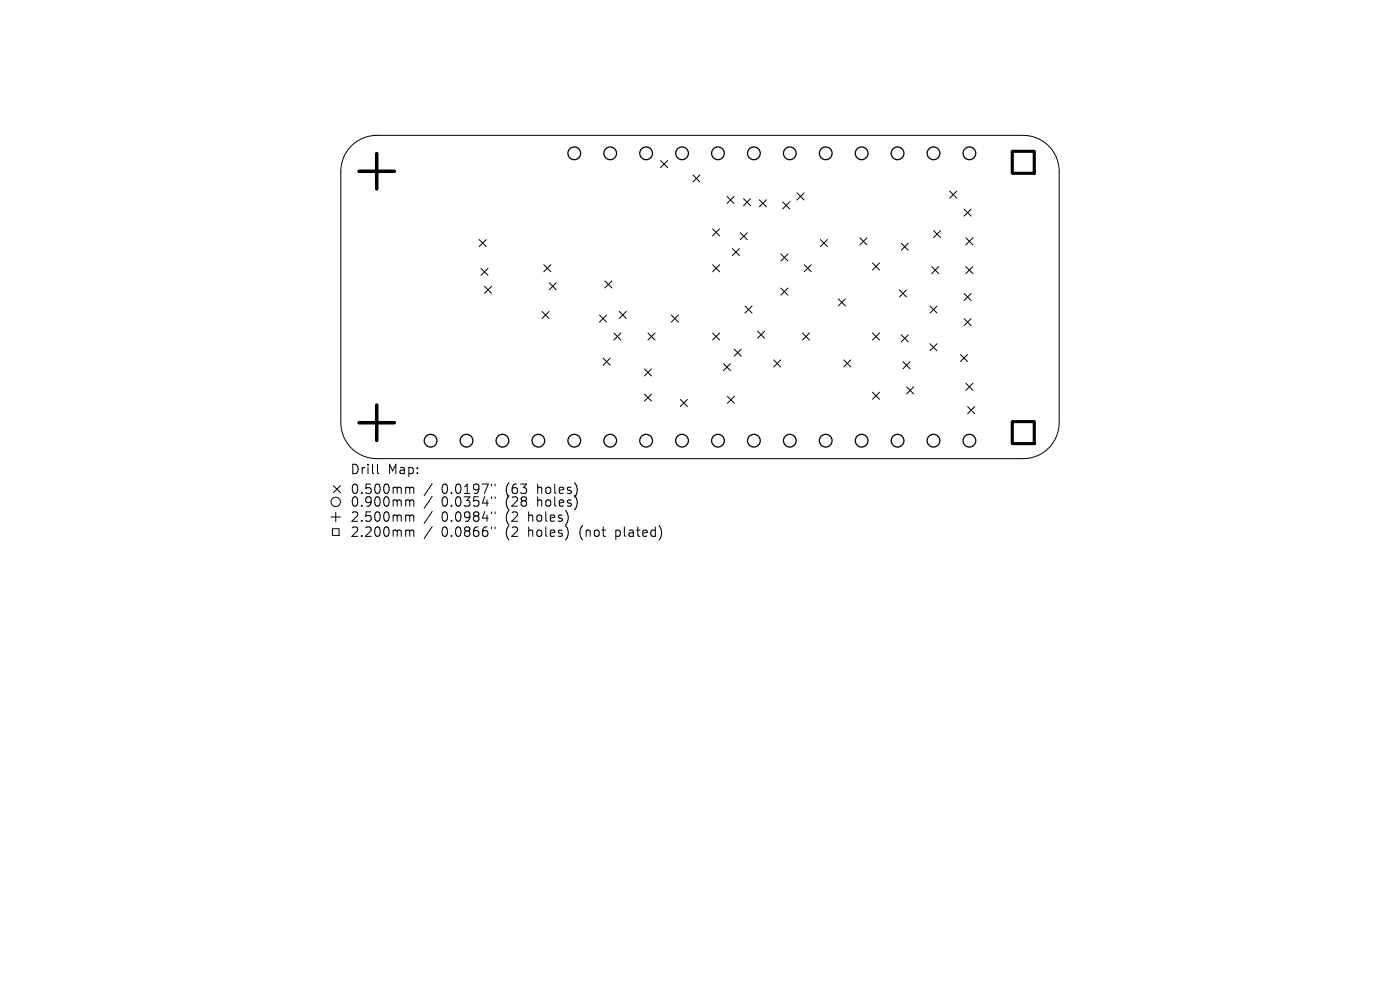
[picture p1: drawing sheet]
<svg xmlns="http://www.w3.org/2000/svg" width="297mm" height="210mm" viewBox="0 0 297 210" stroke-linecap="round" stroke-linejoin="round" font-family="sans-serif">
<defs><g id="words">
<g font-size="2.8">
<text x="74.2" y="100.9">Drill</text>
<text x="82.2" y="100.9">Map:</text>
<text x="74.2" y="105.1">0.500mm</text>
<text x="74.2" y="107.8">0.900mm</text>
<text x="93.7" y="105.1">0.0197&quot;</text>
<text x="93.7" y="107.8">0.0354&quot;</text>
<text x="107.4" y="105.1">(63</text>
<text x="107.4" y="107.8">(28</text>
<text x="114.3" y="105.1">holes)</text>
<text x="114.3" y="107.8">holes)</text>
<text x="74.2" y="111">2.500mm</text>
<text x="93.7" y="111">0.0984&quot;</text>
<text x="107.4" y="111">(2</text>
<text x="112.4" y="111">holes)</text>
<text x="74.2" y="114.2">2.200mm</text>
<text x="93.7" y="114.2">0.0866&quot;</text>
<text x="107.4" y="114.2">(2</text>
<text x="112.4" y="114.2">holes)</text>
<text x="123.4" y="114.2">(not</text>
<text x="131.2" y="114.2">plated)</text>
</g>
</g></defs>
<g fill="none" stroke="#000" stroke-width=".21">
<path d="M74.4 31.1a7.6 7.6 0 0 1 5.5-2.4h137.2a7.6 7.6 0 0 1 7.6 7.6v53.4a7.6 7.6 0 0 1-7.6 7.6h-137.2a7.6 7.6 0 0 1-7.6-7.6v-53.4a7.6 7.6 0 0 1 2.1-5.2zM140.1 34.1l1.5 1.5M141.6 34.1l-1.5 1.5M147 37.1l1.5 1.5M148.5 37.1l-1.5 1.5M101.7 50.8l1.5 1.5M102 56.9l1.5 1.5M103.2 50.8l-1.5 1.5M103.5 56.9l-1.5 1.5M115.4 56.2l1.5 1.5M116.5 60l1.5 1.5M116.9 56.2l-1.5 1.5"/>
<path d="M118 60l-1.5 1.5M128.3 59.6l1.5 1.5M129.8 59.6l-1.5 1.5M151.2 48.5l1.5 1.5M151.2 56.2l1.5 1.5M152.7 48.5l-1.5 1.5M152.7 56.2l-1.5 1.5M154.2 41.7l1.5 1.5M155.4 52.7l1.5 1.5M155.7 41.7l-1.5 1.5M156.9 52.7l-1.5 1.5M157 49.4l1.5 1.5"/>
<path d="M157.7 42.1l1.5 1.5M158.5 49.4l-1.5 1.5M159.2 42.1l-1.5 1.5M161.1 42.4l1.5 1.5M162.6 42.4l-1.5 1.5M165.7 53.9l1.5 1.5M166 42.8l1.5 1.5M167.2 53.9l-1.5 1.5M167.5 42.8l-1.5 1.5M169.1 40.9l1.5 1.5M170.6 40.9l-1.5 1.5M170.6 56.2l1.5 1.5"/>
<path d="M172.1 56.2l-1.5 1.5M174 50.8l1.5 1.5M175.5 50.8l-1.5 1.5M182.4 50.4l1.5 1.5M183.9 50.4l-1.5 1.5M185.1 55.8l1.5 1.5M186.6 55.8l-1.5 1.5M191.2 51.6l1.5 1.5M192.7 51.6l-1.5 1.5M197.7 56.5l1.5 1.5M198 48.9l1.5 1.5M199.2 56.5l-1.5 1.5"/>
<path d="M199.5 48.9l-1.5 1.5M201.5 40.5l1.5 1.5M203 40.5l-1.5 1.5M204.5 44.3l1.5 1.5M204.9 50.4l1.5 1.5M204.9 56.5l1.5 1.5M206 44.3l-1.5 1.5M206.4 50.4l-1.5 1.5M206.4 56.5l-1.5 1.5M102.8 60.7l1.5 1.5M104.3 60.7l-1.5 1.5M115 66.1l1.5 1.5"/>
<path d="M116.5 66.1l-1.5 1.5M127.2 66.8l1.5 1.5M127.9 76l1.5 1.5M128.7 66.8l-1.5 1.5M129.4 76l-1.5 1.5M130.2 70.6l1.5 1.5M131.4 66.1l1.5 1.5M131.7 70.6l-1.5 1.5M132.9 66.1l-1.5 1.5M136.7 78.3l1.5 1.5M137.5 70.6l1.5 1.5M138.2 78.3l-1.5 1.5"/>
<path d="M139 70.6l-1.5 1.5M142.4 66.8l1.5 1.5M143.9 66.8l-1.5 1.5M151.2 70.6l1.5 1.5M152.7 70.6l-1.5 1.5M153.5 77.1l1.5 1.5M155 77.1l-1.5 1.5M155.7 74.1l1.5 1.5M157.2 74.1l-1.5 1.5M158 64.9l1.5 1.5M159.5 64.9l-1.5 1.5M160.7 70.3l1.5 1.5"/>
<path d="M162.2 70.3l-1.5 1.5M164.1 76.3l1.5 1.5M165.6 76.3l-1.5 1.5M165.7 61.1l1.5 1.5M167.2 61.1l-1.5 1.5M170.2 70.6l1.5 1.5M171.7 70.6l-1.5 1.5M177.9 63.4l1.5 1.5M179 76.3l1.5 1.5M179.4 63.4l-1.5 1.5M180.5 76.3l-1.5 1.5M185.1 70.6l1.5 1.5"/>
<path d="M186.6 70.6l-1.5 1.5M190.8 61.5l1.5 1.5M191.2 71l1.5 1.5M191.6 76.7l1.5 1.5M192.3 61.5l-1.5 1.5M192.7 71l-1.5 1.5M193.1 76.7l-1.5 1.5M197.3 64.9l1.5 1.5M197.3 72.9l1.5 1.5M198.8 64.9l-1.5 1.5M198.8 72.9l-1.5 1.5M203.8 75.2l1.5 1.5"/>
<path d="M204.5 62.3l1.5 1.5M204.5 67.6l1.5 1.5M205.3 75.2l-1.5 1.5M206 62.3l-1.5 1.5M206 67.6l-1.5 1.5M80.1 98.5v1.7l.3 .3M136.7 83.6l1.5 1.5M138.2 83.6l-1.5 1.5M144.3 84.7l1.5 1.5M145.8 84.7l-1.5 1.5M154.3 84.1l1.5 1.5M155.8 84.1l-1.5 1.5"/>
<path d="M185.1 83.2l1.5 1.5M186.6 83.2l-1.5 1.5M192.3 82.1l1.5 1.5M193.8 82.1l-1.5 1.5M204.9 81.3l1.5 1.5M205.3 86.3l1.5 1.5M206.4 81.3l-1.5 1.5M206.8 86.3l-1.5 1.5M70.2 109.7h2M70.5 112.2h1.4v1.4h-1.4zM70.7 103l1.5 1.5M71.2 108.7v2"/>
<path d="M72.2 103l-1.5 1.5M86.4 103.3l.4 .1 .1 .2M86.4 106h.2l.3 .3M86.4 109.2h.2l.3 .3M86.4 112.4h.2l.3 .3M86.9 103.6l.3-.3 .5 .1 .1 1.3M86.9 103.6v1.1M86.9 106.3v1.1M86.9 109.5v1.1M86.9 112.7v1.1M86.9 106.3l.3-.3 .5 .1 .1 1.3M86.9 109.5l.3-.3 .5 .1 .1 1.3"/>
<path d="M86.9 112.7l.3-.3 .5 .1 .1 1.3M91.7 102.6l-1.7 2.6M91.7 105.3l-1.7 2.6M91.7 108.5l-1.7 2.6M91.7 111.7l-1.7 2.6M104.3 102.7v.4M104.3 105.4v.4M104.3 108.6v.4M104.3 111.8v.4M105 102.7v.4M105 105.4v.4M105 108.6v.4"/>
<path d="M105 111.8v.4"/>
<circle cx="71.2" cy="106.5" r="1"/>
</g>
<g fill="none" stroke="#000" stroke-width=".27">
<circle cx="121.8" cy="32.5" r="1.35"/>
<circle cx="129.5" cy="32.5" r="1.35"/>
<circle cx="137.1" cy="32.5" r="1.35"/>
<circle cx="144.7" cy="32.5" r="1.35"/>
<circle cx="152.3" cy="32.5" r="1.35"/>
<circle cx="159.9" cy="32.5" r="1.35"/>
<circle cx="167.6" cy="32.5" r="1.35"/>
<circle cx="175.2" cy="32.5" r="1.35"/>
<circle cx="182.8" cy="32.5" r="1.35"/>
<circle cx="190.4" cy="32.5" r="1.35"/>
<circle cx="198" cy="32.5" r="1.35"/>
<circle cx="205.7" cy="32.5" r="1.35"/>
<circle cx="91.4" cy="93.5" r="1.35"/>
<circle cx="99" cy="93.5" r="1.35"/>
<circle cx="106.6" cy="93.5" r="1.35"/>
<circle cx="114.2" cy="93.5" r="1.35"/>
<circle cx="121.8" cy="93.5" r="1.35"/>
<circle cx="129.5" cy="93.5" r="1.35"/>
<circle cx="137.1" cy="93.5" r="1.35"/>
<circle cx="144.7" cy="93.5" r="1.35"/>
<circle cx="152.3" cy="93.5" r="1.35"/>
<circle cx="159.9" cy="93.5" r="1.35"/>
<circle cx="167.6" cy="93.5" r="1.35"/>
<circle cx="175.2" cy="93.5" r="1.35"/>
<circle cx="182.8" cy="93.5" r="1.35"/>
<circle cx="190.4" cy="93.5" r="1.35"/>
<circle cx="198" cy="93.5" r="1.35"/>
<circle cx="205.7" cy="93.5" r="1.35"/>
</g>
<path d="M76.2 36.3h7.5M79.9 32.6v7.5M76.2 89.7h7.5M79.9 85.9v7.5" fill="none" stroke="#000" stroke-width=".75"/>
<path d="M214.7 32.1h4.7v4.7h-4.7zM214.7 89.4h4.7v4.7h-4.7z" fill="none" stroke="#000" stroke-width=".66"/>
<use href="#words"/>
</svg>
